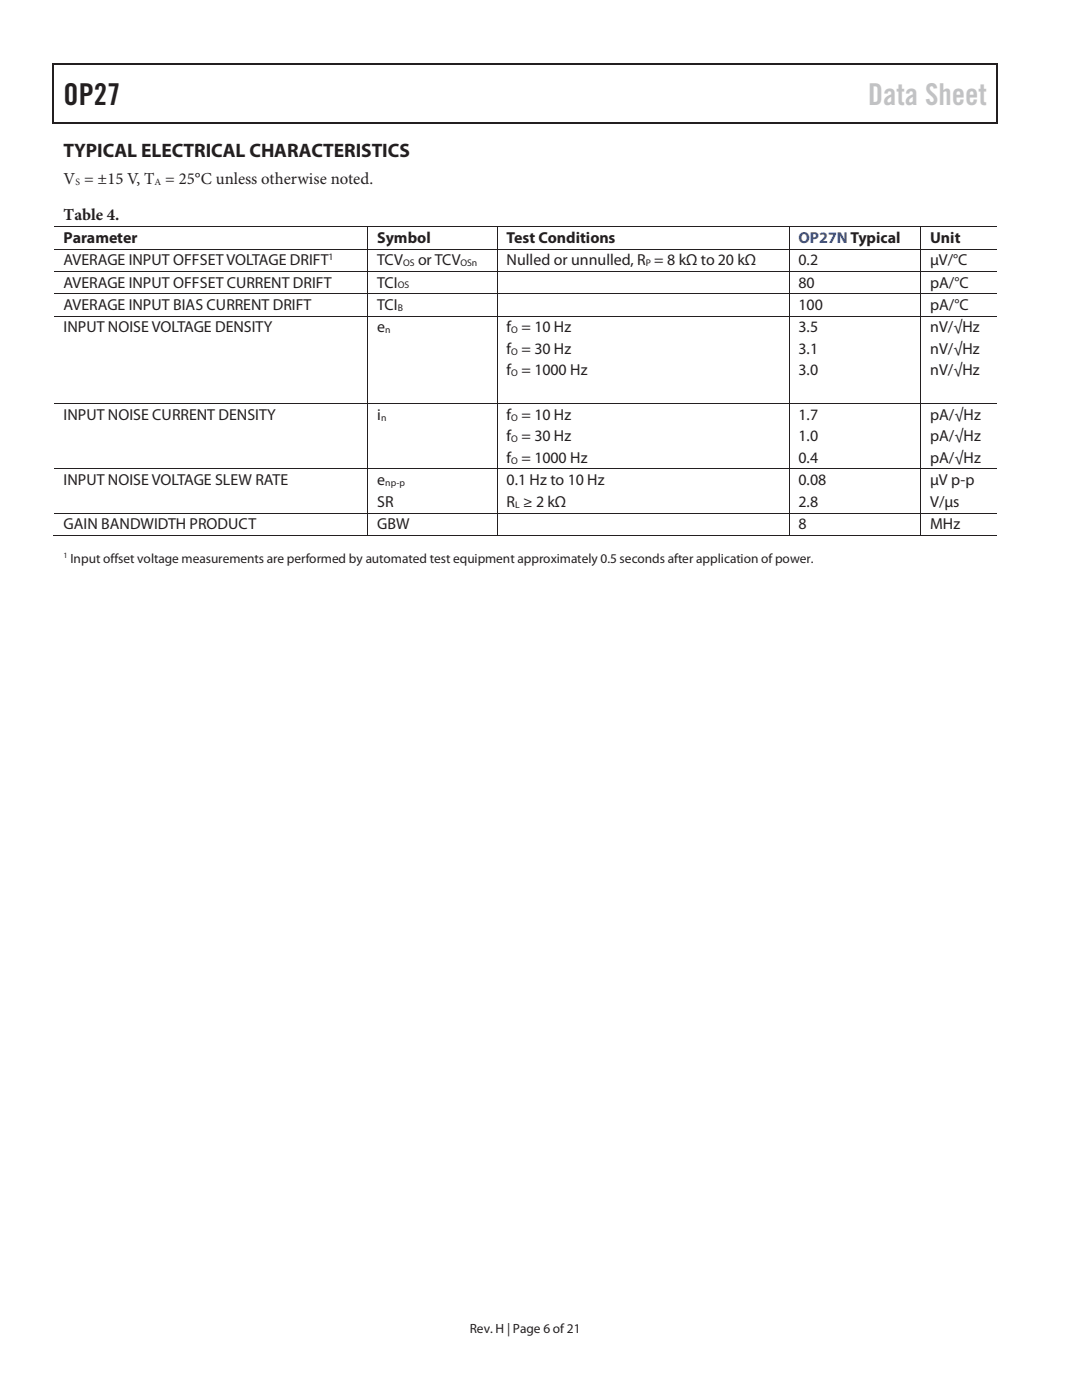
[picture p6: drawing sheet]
<svg xmlns="http://www.w3.org/2000/svg" width="216mm" height="279mm" viewBox="0 0 216 279" stroke-linecap="round" stroke-linejoin="round" font-family="sans-serif">
<defs><g id="words">
<text font-size="6" fill="#231f20" x="12.7" y="20.9">OP27</text>
<text font-size="6" fill="#c1c2c4" x="173.2" y="20.9">Data Sheet</text>
<text font-size="3.9" fill="#231f20" x="12.7" y="31.3">TYPICAL ELECTRICAL CHARACTERISTICS</text>
<g font-size="3.3" fill="#231f20">
<text x="12.7" y="36.8">V = ±15 V, T = 25°C unless otherwise noted.</text>
<text x="12.7" y="43.9">Table 4.</text>
</g>
<g font-size="3.2" fill="#231f20">
<text x="12.7" y="48.4">Parameter</text>
<text x="12.7" y="52.9">AVERAGE INPUT OFFSET VOLTAGE DRIFT</text>
<text x="75.3" y="48.4">Symbol</text>
<text x="75.3" y="52.9">TCV</text>
<text x="83.4" y="52.9">or TCV</text>
<text x="101.1" y="48.4">Test Conditions</text>
<text x="101.1" y="52.9">Nulled or unnulled, R = 8 kΩ to 20 kΩ</text>
<text x="159.3" y="52.9">0.2</text>
<text x="185.6" y="48.4">Unit</text>
<text x="185.6" y="52.9">µV/°C</text>
<text x="12.7" y="57.4">AVERAGE INPUT OFFSET CURRENT DRIFT</text>
<text x="75.3" y="57.4">TCI</text>
<text x="159.3" y="57.4">80</text>
<text x="185.6" y="57.4">pA/°C</text>
<text x="12.7" y="61.9">AVERAGE INPUT BIAS CURRENT DRIFT</text>
<text x="75.3" y="61.9">TCI</text>
<text x="159.3" y="61.9">100</text>
<text x="185.6" y="61.9">pA/°C</text>
<text x="12.7" y="66.3">INPUT NOISE VOLTAGE DENSITY</text>
<text x="75.3" y="66.3">e</text>
<text x="101.1" y="66.3">f = 10 Hz</text>
<text x="101.1" y="70.7">f = 30 Hz</text>
<text x="159.3" y="66.3">3.5</text>
<text x="159.3" y="70.7">3.1</text>
<text x="185.6" y="66.3">nV/√Hz</text>
<text x="185.6" y="70.7">nV/√Hz</text>
<text x="101.1" y="74.9">f = 1000 Hz</text>
<text x="159.3" y="74.9">3.0</text>
<text x="185.6" y="74.9">nV/√Hz</text>
<text x="12.7" y="83.8">INPUT NOISE CURRENT DENSITY</text>
<text x="75.3" y="83.8">i</text>
<text x="101.1" y="83.8">f = 10 Hz</text>
<text x="159.3" y="83.8">1.7</text>
<text x="185.6" y="83.8">pA/√Hz</text>
<text x="101.1" y="88.1">f = 30 Hz</text>
<text x="159.3" y="88.1">1.0</text>
<text x="185.6" y="88.1">pA/√Hz</text>
<text x="101.1" y="92.4">f = 1000 Hz</text>
<text x="159.3" y="92.4">0.4</text>
<text x="185.6" y="92.4">pA/√Hz</text>
<text x="12.7" y="96.8">INPUT NOISE VOLTAGE SLEW RATE</text>
<text x="75.3" y="101.1">SR</text>
<text x="75.3" y="96.8">e</text>
<text x="101.1" y="96.8">0.1 Hz to 10 Hz</text>
<text x="101.1" y="101.1">R ≥ 2 kΩ</text>
<text x="159.3" y="101.1">2.8</text>
<text x="159.3" y="96.8">0.08</text>
<text x="185.6" y="101.1">V/µs</text>
<text x="185.6" y="96.8">µV p-p</text>
<text x="12.7" y="105.7">GAIN BANDWIDTH PRODUCT</text>
<text x="75.3" y="105.7">GBW</text>
<text x="159.3" y="105.7">8</text>
<text x="185.6" y="105.7">MHz</text>
</g>
<text font-size="3.2" fill="#3153a4" x="159.3" y="48.4">OP27NTypical</text>
<g font-size="2.7" fill="#231f20">
<text x="14.1" y="112.3">Input offset voltage measurements are performed by automated test equipment approximately 0.5 seconds after application of power.</text>
<text x="93.7" y="266">Rev. H | Page 6 of 21</text>
</g>
<g font-size="1.9" fill="#231f20">
<text x="15.1" y="37">S</text>
<text x="30.9" y="37">A</text>
<text x="65.6" y="51.9">1</text>
<text x="80.4" y="53.1">OS</text>
<text x="91.9" y="53.1">OSn</text>
<text x="128.9" y="53.1">P</text>
<text x="79.4" y="57.6">OS</text>
<text x="79.4" y="62.1">B</text>
<text x="76.9" y="66.5">n</text>
<text x="102" y="66.5">O</text>
<text x="102" y="70.8">O</text>
<text x="102" y="75.1">O</text>
<text x="76" y="83.9">n</text>
<text x="102" y="83.9">O</text>
<text x="102" y="88.2">O</text>
<text x="102" y="92.5">O</text>
<text x="76.9" y="97">np-p</text>
<text x="102.8" y="101.3">L</text>
</g>
<text font-size="1.6" fill="#231f20" x="12.7" y="111.4">1</text>
</g></defs>
<g fill="#231f20">
<path d="M10.5 12.7h.3v1h-.3z"/>
<path d="M10.5 12.7h.3v.3h-.3z"/>
</g>
<path d="M10.8 12.8h122.5" fill="none" stroke="#231f20" stroke-width=".25"/>
<path d="M133.3 12.7h.3v.3h-.3z" fill="#231f20"/>
<path d="M133.6 12.8h65.2" fill="none" stroke="#231f20" stroke-width=".25"/>
<g fill="#231f20">
<path d="M198.8 12.7h.2v1h-.2z"/>
<path d="M198.8 12.7h.2v.3h-.2z"/>
</g>
<path d="M10.7 13.7v10.7" fill="none" stroke="#231f20" stroke-width=".25"/>
<path d="M10.5 24.4h.3v.2h-.3z" fill="#231f20"/>
<path d="M10.8 24.5h122.5" fill="none" stroke="#231f20" stroke-width=".25"/>
<path d="M133.1 24.4h.2v.2h-.2z" fill="#231f20"/>
<path d="M198.9 13.7v10.7M133.3 24.5h65.5" fill="none" stroke="#231f20" stroke-width=".25"/>
<path d="M198.8 24.4h.2v.2h-.2z" fill="#231f20"/>
<path d="M10.8 45.2h62.5" fill="none" stroke="#231f20" stroke-width=".2"/>
<path d="M73.3 45.1h.1v.2h-.1z" fill="#231f20"/>
<path d="M73.4 45.2h25.7" fill="none" stroke="#231f20" stroke-width=".2"/>
<path d="M99.1 45.1h.2v.2h-.2z" fill="#231f20"/>
<path d="M99.3 45.2h58.1" fill="none" stroke="#231f20" stroke-width=".2"/>
<path d="M157.4 45.1h.1v.2h-.1z" fill="#231f20"/>
<path d="M157.5 45.2h26.1" fill="none" stroke="#231f20" stroke-width=".2"/>
<path d="M183.6 45.1h.2v.2h-.2z" fill="#231f20"/>
<path d="M10.8 49.7h62.5M73.4 45.3v4.3M99.2 45.3v4.3M157.4 45.3v4.3M183.7 45.3v4.3M183.8 45.2h15" fill="none" stroke="#231f20" stroke-width=".2"/>
<path d="M73.3 49.6h.1v.2h-.1z" fill="#231f20"/>
<path d="M73.4 49.7h25.7" fill="none" stroke="#231f20" stroke-width=".2"/>
<path d="M99.1 49.6h.2v.2h-.2z" fill="#231f20"/>
<path d="M99.3 49.7h58.1" fill="none" stroke="#231f20" stroke-width=".2"/>
<path d="M157.4 49.6h.1v.2h-.1z" fill="#231f20"/>
<path d="M157.5 49.7h26.1" fill="none" stroke="#231f20" stroke-width=".2"/>
<path d="M183.6 49.6h.2v.2h-.2z" fill="#231f20"/>
<path d="M10.8 54.2h62.5M73.4 49.8v4.3M99.2 49.8v4.3M157.4 49.8v4.3M183.7 49.8v4.3M183.8 49.7h15" fill="none" stroke="#231f20" stroke-width=".2"/>
<path d="M73.3 54.1h.1v.2h-.1z" fill="#231f20"/>
<path d="M73.4 54.2h25.7" fill="none" stroke="#231f20" stroke-width=".2"/>
<path d="M99.1 54.1h.2v.2h-.2z" fill="#231f20"/>
<path d="M99.3 54.2h58.1" fill="none" stroke="#231f20" stroke-width=".2"/>
<path d="M157.4 54.1h.1v.2h-.1z" fill="#231f20"/>
<path d="M157.5 54.2h26.1" fill="none" stroke="#231f20" stroke-width=".2"/>
<path d="M183.6 54.1h.2v.2h-.2z" fill="#231f20"/>
<path d="M10.8 58.6h62.5M73.4 54.3v4.2M99.2 54.3v4.2M157.4 54.3v4.2M183.7 54.3v4.2M183.8 54.2h15" fill="none" stroke="#231f20" stroke-width=".2"/>
<path d="M73.3 58.5h.1v.2h-.1z" fill="#231f20"/>
<path d="M73.4 58.6h25.7" fill="none" stroke="#231f20" stroke-width=".2"/>
<path d="M99.1 58.5h.2v.2h-.2z" fill="#231f20"/>
<path d="M99.3 58.6h58.1" fill="none" stroke="#231f20" stroke-width=".2"/>
<path d="M157.4 58.5h.1v.2h-.1z" fill="#231f20"/>
<path d="M157.5 58.6h26.1" fill="none" stroke="#231f20" stroke-width=".2"/>
<path d="M183.6 58.5h.2v.2h-.2z" fill="#231f20"/>
<path d="M73.4 58.7v4.3M99.2 58.7v4.3M157.4 58.7v4.3M183.7 58.7v4.3M183.8 58.6h15M10.8 63.1h62.5" fill="none" stroke="#231f20" stroke-width=".2"/>
<path d="M73.3 63h.1v.2h-.1z" fill="#231f20"/>
<path d="M73.4 63.1h25.7" fill="none" stroke="#231f20" stroke-width=".2"/>
<path d="M99.1 63h.2v.2h-.2z" fill="#231f20"/>
<path d="M99.3 63.1h58.1" fill="none" stroke="#231f20" stroke-width=".2"/>
<path d="M157.4 63h.1v.2h-.1z" fill="#231f20"/>
<path d="M157.5 63.1h26.1" fill="none" stroke="#231f20" stroke-width=".2"/>
<path d="M183.6 63h.2v.2h-.2z" fill="#231f20"/>
<path d="M73.4 63.2v17.3M99.2 63.2v17.3M157.4 63.2v17.3M183.7 63.2v17.3M183.8 63.1h15M10.8 80.6h62.5" fill="none" stroke="#231f20" stroke-width=".2"/>
<path d="M73.3 80.5h.1v.1h-.1z" fill="#231f20"/>
<path d="M73.4 80.6h25.7" fill="none" stroke="#231f20" stroke-width=".2"/>
<path d="M99.1 80.5h.2v.1h-.2z" fill="#231f20"/>
<path d="M99.3 80.6h58.1" fill="none" stroke="#231f20" stroke-width=".2"/>
<path d="M157.4 80.5h.1v.1h-.1z" fill="#231f20"/>
<path d="M157.5 80.6h26.1" fill="none" stroke="#231f20" stroke-width=".2"/>
<path d="M183.6 80.5h.2v.1h-.2z" fill="#231f20"/>
<path d="M10.8 93.6h62.5M73.4 80.6v12.9M99.2 80.6v12.9M157.4 80.6v12.9M183.7 80.6v12.9M183.8 80.6h15" fill="none" stroke="#231f20" stroke-width=".2"/>
<path d="M73.3 93.5h.1v.2h-.1z" fill="#231f20"/>
<path d="M73.4 93.6h25.7" fill="none" stroke="#231f20" stroke-width=".2"/>
<path d="M99.1 93.5h.2v.2h-.2z" fill="#231f20"/>
<path d="M99.3 93.6h58.1" fill="none" stroke="#231f20" stroke-width=".2"/>
<path d="M157.4 93.5h.1v.2h-.1z" fill="#231f20"/>
<path d="M157.5 93.6h26.1" fill="none" stroke="#231f20" stroke-width=".2"/>
<path d="M183.6 93.5h.2v.2h-.2z" fill="#231f20"/>
<path d="M73.4 93.7v8.7M99.2 93.7v8.7M157.4 93.7v8.7M183.7 93.7v8.7M183.8 93.6h15M10.8 102.4h62.5" fill="none" stroke="#231f20" stroke-width=".2"/>
<path d="M73.3 102.4h.1v.1h-.1z" fill="#231f20"/>
<path d="M73.4 102.4h25.7" fill="none" stroke="#231f20" stroke-width=".2"/>
<path d="M99.1 102.4h.2v.1h-.2z" fill="#231f20"/>
<path d="M99.3 102.4h58.1" fill="none" stroke="#231f20" stroke-width=".2"/>
<path d="M157.4 102.4h.1v.1h-.1z" fill="#231f20"/>
<path d="M157.5 102.4h26.1" fill="none" stroke="#231f20" stroke-width=".2"/>
<path d="M183.6 102.4h.2v.1h-.2z" fill="#231f20"/>
<path d="M10.5 106.9h62.8M73.4 102.5v4.3M183.8 102.4h15" fill="none" stroke="#231f20" stroke-width=".2"/>
<path d="M73.3 106.8h.1v.2h-.1z" fill="#231f20"/>
<path d="M73.4 106.9h25.7M99.2 102.5v4.3" fill="none" stroke="#231f20" stroke-width=".2"/>
<path d="M99.1 106.8h.2v.2h-.2z" fill="#231f20"/>
<path d="M99.3 106.9h58.1M157.4 102.5v4.3" fill="none" stroke="#231f20" stroke-width=".2"/>
<path d="M157.4 106.8h.1v.2h-.1z" fill="#231f20"/>
<path d="M157.5 106.9h26.1M183.7 102.5v4.3" fill="none" stroke="#231f20" stroke-width=".2"/>
<path d="M183.6 106.8h.2v.2h-.2z" fill="#231f20"/>
<path d="M183.8 106.9h15" fill="none" stroke="#231f20" stroke-width=".2"/>
<use href="#words"/>
</svg>
